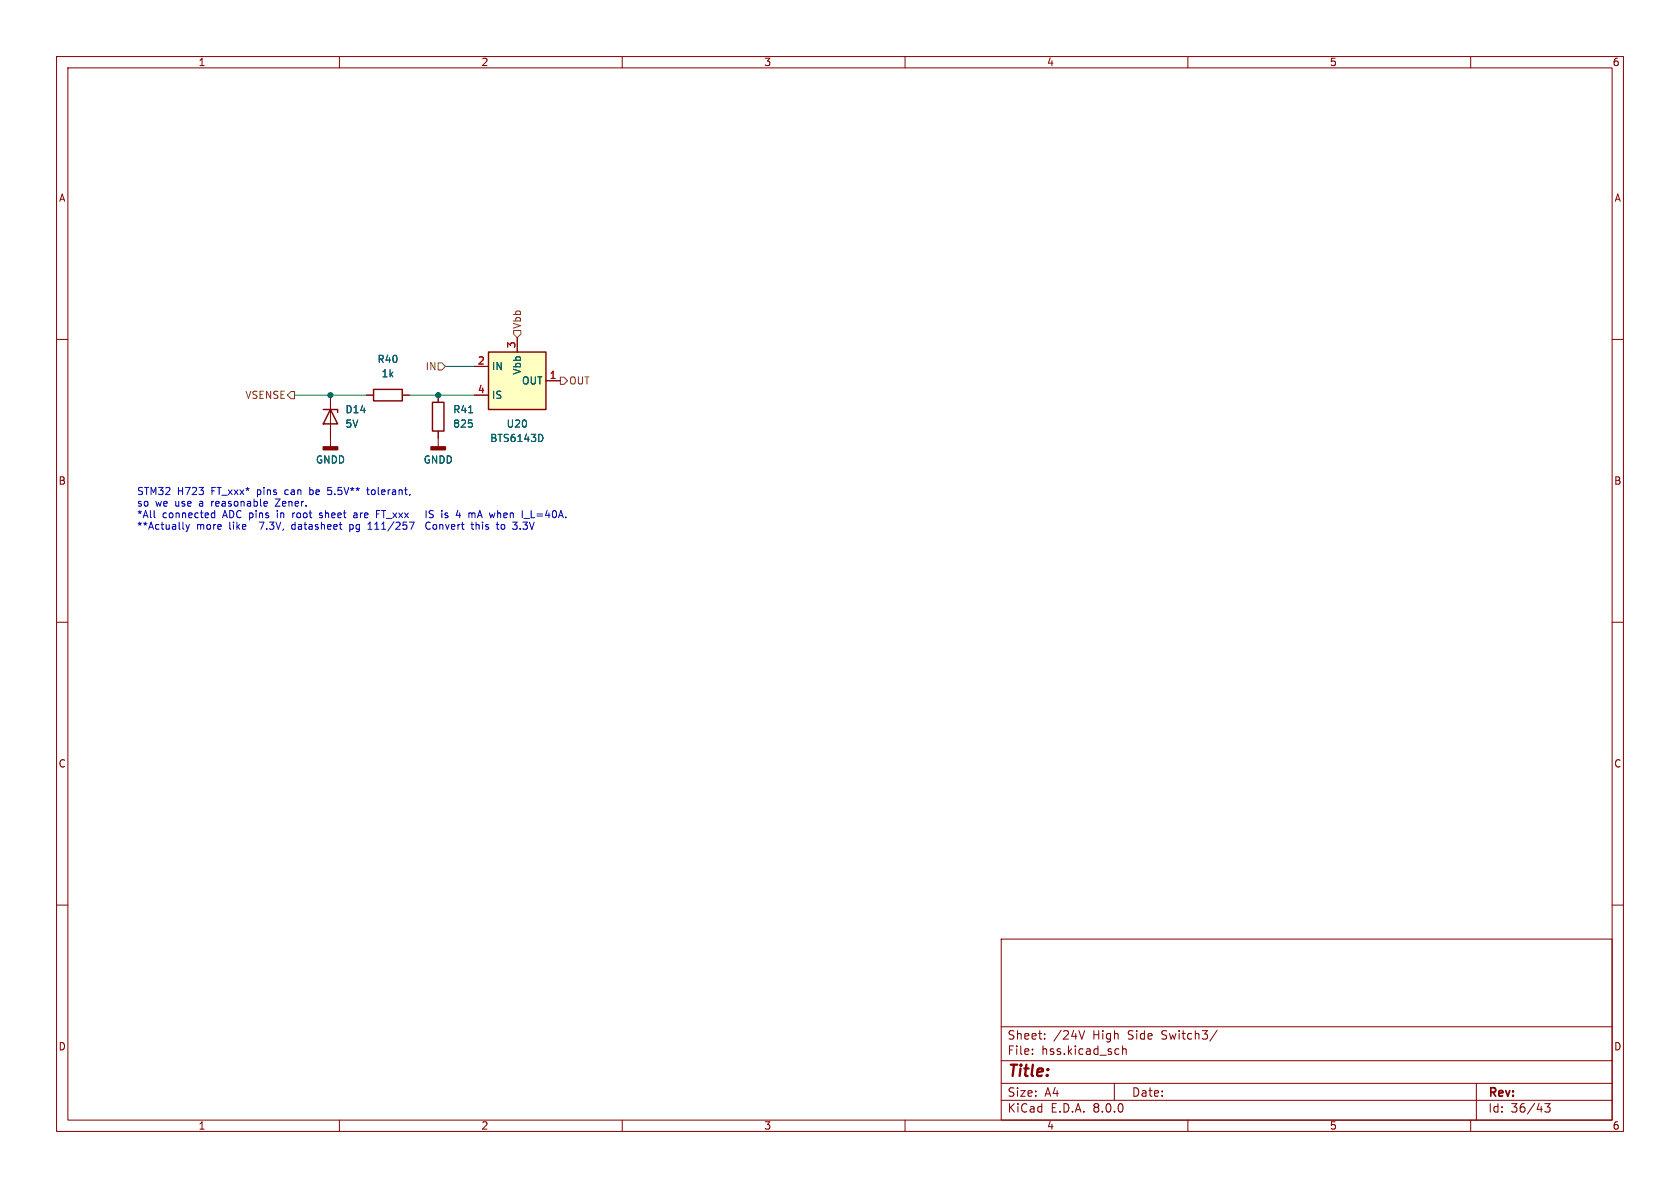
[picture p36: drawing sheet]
<svg xmlns="http://www.w3.org/2000/svg" width="297mm" height="210mm" viewBox="0 0 297 210" stroke-linecap="round" stroke-linejoin="round" font-family="sans-serif">
<defs><g id="words">
<text font-size="2.8" fill="#840000" x="178" y="190.9">Title:</text>
<g font-size="2.1" fill="#840000">
<text x="178" y="184">Sheet:</text>
<text x="186.2" y="184">/24V</text>
<text x="193.2" y="184">High</text>
<text x="199.5" y="184">Side</text>
<text x="205.6" y="184">Switch3/</text>
<text x="178" y="186.7">File:</text>
<text x="184.1" y="186.7">hss.kicad_sch</text>
<text x="178" y="196.9">KiCad</text>
<text x="178" y="194.1">Size:</text>
<text x="184.7" y="194.1">A4</text>
<text x="185.7" y="196.9">E.D.A.</text>
<text x="193.3" y="196.9">8.0.0</text>
<text x="200" y="194.1">Date:</text>
<text x="263" y="194.3">Rev:</text>
<text x="263" y="196.9">Id:</text>
<text x="267.1" y="196.9">36/43</text>
</g>
<g font-size="1.8" fill="#840000">
<text x="35" y="11.9">1</text>
<text x="85" y="11.9">2</text>
<text x="135" y="11.9">3</text>
<text x="185" y="11.9">4</text>
<text x="235" y="11.9">5</text>
<text x="285" y="11.9">6</text>
<text x="10.3" y="35.9">A</text>
<text x="285.3" y="35.9">A</text>
<text x="10.3" y="85.9">B</text>
<text x="285.3" y="85.9">B</text>
<text x="10.3" y="135.9">C</text>
<text x="285.3" y="135.9">C</text>
<text x="10.3" y="185.9">D</text>
<text x="285.3" y="185.9">D</text>
<text x="35" y="199.9">1</text>
<text x="85" y="199.9">2</text>
<text x="135" y="199.9">3</text>
<text x="185" y="199.9">4</text>
<text x="235" y="199.9">5</text>
<text x="285" y="199.9">6</text>
</g>
<g font-size="1.8" fill="#725600">
<text x="92.3" y="58.2" transform="rotate(-90 92.3 58.2)">Vbb</text>
<text x="75.1" y="65.6">IN</text>
<text x="43.3" y="70.7">VSENSE</text>
<text x="100.5" y="68.2">OUT</text>
</g>
<g font-size="1.8" fill="#006464">
<text x="66.6" y="64.4">R40</text>
<text x="86.9" y="65.6">IN</text>
<text x="67.4" y="66.9">1k</text>
<text x="86.9" y="70.7">IS</text>
<text x="92.2" y="68.2">OUT</text>
<text x="92.3" y="66.3" transform="rotate(-90 92.3 66.3)">Vbb</text>
<text x="61" y="75.8">5V</text>
<text x="61" y="73.3">D14</text>
<text x="80" y="75.8">825</text>
<text x="80" y="73.3">R41</text>
<text x="89.5" y="75.8">U20</text>
<text x="55.7" y="82.1">GNDD</text>
<text x="74.8" y="82.1">GNDD</text>
<text x="86.6" y="78.3">BTS6143D</text>
</g>
<g font-size="1.8" fill="#a90000">
<text x="84.4" y="64.5">2</text>
<text x="91.2" y="61.7" transform="rotate(-90 91.2 61.7)">3</text>
<text x="84.4" y="69.6">4</text>
<text x="97.1" y="67.1">1</text>
</g>
<g font-size="1.8" fill="#0000c2">
<text x="24.1" y="87.6">STM32</text>
<text x="24.1" y="89.6">so</text>
<text x="27.5" y="89.6">we</text>
<text x="31.1" y="89.6">use</text>
<text x="31.3" y="87.6">H723</text>
<text x="35.5" y="89.6">a</text>
<text x="37.5" y="87.6">FT_xxx*</text>
<text x="37.8" y="89.6">reasonable</text>
<text x="45.7" y="87.6">pins</text>
<text x="49.4" y="89.6">Zener.</text>
<text x="50.8" y="87.6">can</text>
<text x="55.4" y="87.6">be</text>
<text x="58.8" y="87.6">5.5V**</text>
<text x="66" y="87.6">tolerant,</text>
<text x="24.1" y="91.7">*All</text>
<text x="24.1" y="93.7">**Actually</text>
<text x="28.7" y="91.7">connected</text>
<text x="34.7" y="93.7">more</text>
<text x="39.5" y="91.7">ADC pins</text>
<text x="40.6" y="93.7">like</text>
<text x="46.4" y="93.7">7.3V,</text>
<text x="49.4" y="91.7">in</text>
<text x="52.2" y="93.7">datasheet</text>
<text x="52.4" y="91.7">root</text>
<text x="57.3" y="91.7">sheet</text>
<text x="62.7" y="93.7">pg</text>
<text x="63.6" y="91.7">are</text>
<text x="66.1" y="93.7">111/257</text>
<text x="67.8" y="91.7">FT_xxx</text>
<text x="74.9" y="91.7">IS</text>
<text x="74.9" y="93.7">Convert</text>
<text x="77.9" y="91.7">is</text>
<text x="80.7" y="91.7">4</text>
<text x="83.1" y="91.7">mA</text>
<text x="83.2" y="93.7">this</text>
<text x="87.1" y="91.7">when</text>
<text x="87.9" y="93.7">to</text>
<text x="91" y="93.7">3.3V</text>
<text x="92.9" y="91.7">I_L=40A.</text>
</g>
</g></defs>
<g fill="none" stroke="#840000" stroke-width=".18">
<path d="M10 10h277v190h-277zM12 12h273v186h-273zM60 10v2M110 10v2M160 10v2M210 10v2M260 10v2M10 60h2M285 60h2M58.4 69.9v9.1M64.8 69.9h1.2M71.1 69.9h1.3"/>
<path d="M77.5 69.9v1.2M77.5 76.2v2.8M10 110h2M285 110h2M10 160h2M285 160h2M177 166h108v32h-108zM60 198v2M110 198v2M160 198v2M177 194.5h108M177 191.5h108"/>
<path d="M177 187.5h108M177 181.5h108M182.5 186.3v.1M182.5 185.5v.1M184.7 183.6v.1M184.7 182.8v.1M190.7 182.2l.5 1.5 .5-1.5M197 191.5v3M197.7 185.4l.1 .1M197.8 186.3l-.1 .1M198.5 184.9v1.5M198.5 185.5l.2-.1 .3 .1 .1 .9"/>
<path d="M210 198v2M215.2 182.1l-1.3 2M260 198v2M261 191.5v6.5M273.1 195.1h.9l-.5 .6 .5 .1v.7l-.3 .1h-.4l-.2-.1"/>
</g>
<path d="M57.1 72.4h2.6v.5M58.4 72.4l1.3 2.5h-2.6zM66 68.8h5.1v2.1h-5.1zM76.5 71.1h2v5.1h-2z" fill="none" stroke="#840000" stroke-width=".25"/>
<path d="M82.8 73h.8" fill="none" stroke="#006464" stroke-width=".18"/>
<g fill="#840000" stroke="#840000" stroke-width=".25">
<path d="M76.2 79h2.5v.5h-2.5z"/>
<path d="M57.1 79h2.6v.5h-2.6z"/>
</g>
<path d="M86.4 62.2h10.1v10.2h-10.1z" fill="#ffffc2"/>
<path d="M86.4 62.2h10.1v10.2h-10.1z" fill="none" stroke="#840000" stroke-width=".25"/>
<path d="M91.4 59.7v2.5M58.4 69.9v2.5M58.4 74.9v2.6M64.8 69.9h1.2M71.1 69.9h1.3M77.5 69.9v1.2M77.5 76.2v1.3M83.8 64.8h2.6M83.8 69.9h2.6M96.5 67.3h2.6" fill="none" stroke="#840000" stroke-width=".18"/>
<path d="M82.8 73h.8M95.7 76.8l.3 .5-.3 .7" fill="none" stroke="#006464" stroke-width=".18"/>
<path d="M90.8 58.4h1.3v.7l-.7 .6-.6-.6zM50.8 69.9l.6-.7h.7v1.3h-.7zM77.5 64.1h.6l.6 .7-.6 .6h-.6zM99.1 66.7h.6l.6 .6-.6 .6h-.6z" fill="none" stroke="#725600" stroke-width=".18"/>
<g fill="none" stroke="#0000c2" stroke-width=".18">
<path d="M27.3 91.3l.1 .2M32.3 92.3v1.1l.2 .2M32.9 92.7l.3 .9M33.2 93.6l-.3 .4M33.5 92.7l-.3 .9M37.4 91.3l.2 .2h.4M38 90.3v1.2M38 90.7h-.4l-.2 .2M47.1 88.6l.2 .3-.6 .2M47.2 89.4l-.1 .1M49.5 88.2l-.8 1.3h.8M51.7 92.8l-.1 .2 .1 .5"/>
<path d="M51.7 90.7v.8M52 90.7l-.3 .2M54.8 86.2v1.2M54.8 87.4h.1M54.9 86.6h-.1M56.5 91.5h.3M56.8 90.7l-.3 .2v.1l.3 .1M57.9 87.3l.5 .1M58.6 86.2h-.6l-.1 .6 .5-.2M61.8 93.5l.4 .1M61.8 92.7v1.3M62.2 92.7l-.4 .1"/>
<path d="M62.6 90.7h.5M63.1 91h-.4l-.2 .2 .2 .3h.4M64.8 86.6h.5M65 86.2v1.1l.3 .1M65.1 93.6h.7M65.1 92.7l.3-.4v1.3M66.6 90.9h.4M66.6 90.3h.6M73.2 92.3l-.5 1.3M81.6 92.7h.4M81.7 92.3v1.1l.3 .2M92.3 90.3v1.2"/>
</g>
<path d="M52.1 69.9h12.7M72.4 69.9h11.4M78.7 64.8h5.1" fill="none" stroke="#009600" stroke-width=".18"/>
<g fill="#009600" stroke="#009600" stroke-width=".18">
<circle cx="58.4" cy="69.9" r=".46"/>
<circle cx="77.5" cy="69.9" r=".46"/>
</g>
<use href="#words"/>
</svg>
